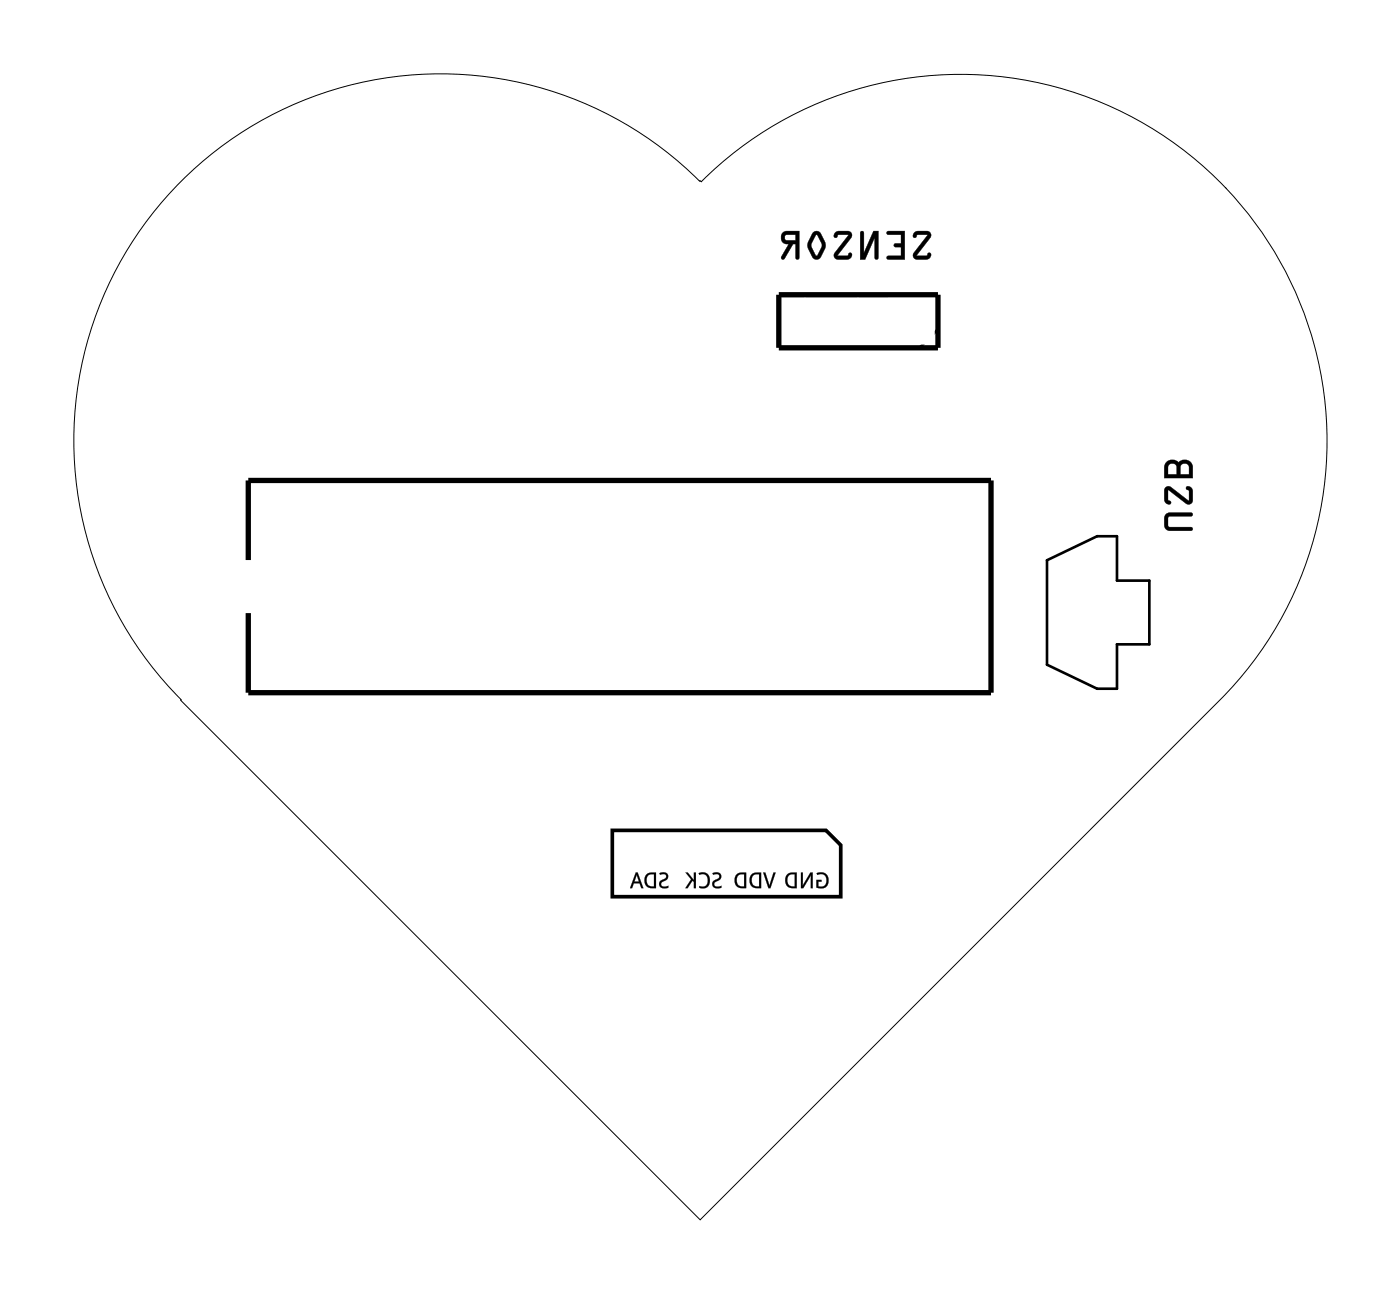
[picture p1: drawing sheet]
<svg xmlns="http://www.w3.org/2000/svg" width="67mm" height="62mm" viewBox="0 0 67 62" stroke-linecap="round" stroke-linejoin="round" font-family="sans-serif">
<path d="M8.7 8.7a17.6 17.6 0 0 1 24.9 0 17.6 17.6 0 0 1 25.1 .3 17.6 17.6 0 0 1-.3 24.5l-24.9 24.9-24.8-24.9a17.6 17.6 0 0 1 0-24.8z" fill="none" stroke="#000" stroke-width=".05"/>
<path d="M37.3 14.1h7.6v2.6h-7.6zM11.9 26.8v-3.8h35.5v10.2h-35.5v-3.8" fill="none" stroke="#000" stroke-width=".25"/>
<path d="M29.3 39.8h10.2l.8 .7v2.4h-11z" fill="none" stroke="#000" stroke-width=".18"/>
<g fill="#000">
<path d="M43.8 11.1l-.1 .2 .1 .1 .1-.2 .5 .1-.6 .8-.1 .2 .2 .1h.5l.2-.1-.1-.2-.2 .1h-.4l.6-.8 .1-.2-.2-.1zM42.5 11.1v.1h.6v.5h-.3v.1h.3v.4h-.6v.2h.8v-1.3zM41.2 11.1v1.3h.2l.5-1v.9l.1 .1 .1-1.3h-.3l-.4 1v-1zM40 11.1l-.1 .2 .1 .1 .2-.2 .4 .1-.6 .8-.1 .2 .2 .1h.5l.2-.1-.1-.2-.1 .1h-.5l.7-.8v-.2l-.2-.1zM38.9 11.1l-.2 .6 .2 .6a.23 .23 0 0 0 .4 0l.2-.6-.2-.6h-.2zM39.1 11.2l.3 .5-.3 .5-.3-.5zM37.5 11.1a.32 .32 0 0 0-.1 .4 .32 .32 0 0 0 .4 .2l-.4 .7h.1l.5-.7h.1v.6l.1 .1 .1-1.3zM37.6 11.3l.5-.1v.3h-.5z"/>
<path d="M43.8 11.1l-.1 .2a.13 .13 0 0 0 .1 .1 .13 .13 0 0 0 .1-.2l.5 .1-.7 .8 .1 .3h.6l.2-.2a.13 .13 0 0 0-.2-.1 .13 .13 0 0 0-.1 .1h-.4l.6-.8a.21 .21 0 0 0 .1-.2 .21 .21 0 0 0-.2-.1zM43.8 11.1h.6a.2 .2 0 0 1 .1 .3l-.6 .8 .4 .1 .2-.2 .1 .2-.2 .1h-.5a.19 .19 0 0 1-.2-.1 .19 .19 0 0 1 .1-.2l.6-.8-.5-.1-.1 .2zM42.5 11.1v.1h.6v.5l-.2-.1a.1 .1 0 0 0-.1 .1 .1 .1 0 0 0 .1 .1h.2v.4h-.6a.1 .1 0 0 0-.1 .1 .1 .1 0 0 0 .1 .1h.8v-1.3zM42.5 11.1h.8v1.3h-.8v-.1h.6v-.5h-.2l-.1-.1h.1h.2v-.5h-.6zM41.2 11.1v1.3h.2l.5-1v.9a.1 .1 0 0 0 .1 .1 .1 .1 0 0 0 .1-.1v-1.2h-.3l-.4 1v-1zM41.2 11.1h.2v1l.4-1h.3l-.1 1.3-.1-.1v-.9l-.5 1h-.2zM40 11.1l-.1 .2a.13 .13 0 0 0 .2 .1 .13 .13 0 0 0 .1-.2l.4 .1-.6 .8v.3h.6l.2-.2a.13 .13 0 0 0-.1-.1 .13 .13 0 0 0-.1 .1h-.5l.7-.8a.21 .21 0 0 0 0-.2 .21 .21 0 0 0-.2-.1zM40 11.1h.6a.2 .2 0 0 1 .2 .3l-.7 .8 .5 .1 .1-.2 .1 .2-.2 .1h-.5a.19 .19 0 0 1-.1-.1 .19 .19 0 0 1 0-.2l.6-.8-.4-.1-.2 .2zM38.9 11.1l-.2 .6 .2 .6a.24 .24 0 0 0 .4 0l.2-.5v-.2l-.2-.5h-.2zM38.9 11.1a.23 .23 0 0 1 .4 .1l.2 .5-.2 .6a.24 .24 0 0 1-.4 0l-.2-.6zM39.1 11.3l.2 .4-.2 .5-.3-.5zM39.1 11.2l-.3 .5 .3 .6 .3-.6-.3-.4zM37.5 11.1a.32 .32 0 0 0-.1 .4 .32 .32 0 0 0 .4 .2l-.4 .6a.1 .1 0 0 0 0 .1 .1 .1 0 0 0 .2 0l.4-.7h.1v.6a.1 .1 0 0 0 .1 .1 .1 .1 0 0 0 .1-.1v-1.2h-.6zM37.5 11.1h.8l-.1 1.3-.1-.1v-.6h-.1l-.4 .7h-.2l.4-.7a.31 .31 0 0 1-.4-.2 .31 .31 0 0 1 .1-.4zM37.6 11.3l.5-.1v.3h-.5zM37.6 11.3v.2h.5v-.3z"/>
<path d="M55.8 24.6l-.1 .5 .2 .3h1.2l-.1-.2h-1l-.1-.1 .1-.4h1l.1-.1v-.1h-1.1zM55.8 23.3l-.1 .6 .2 .2h.2l-.2-.2v-.4l.9 .6 .3-.1v-.5l-.1-.2-.2 .1 .1 .1v.5l-.9-.7zM55.8 22.1l-.1 .3v.5h1.4v-.5a.39 .39 0 0 0-.3-.4 .39 .39 0 0 0-.4 .1l-.2-.1zM56 22.2h.3v.5h-.4zM56.6 22.2h.3v.5h-.4z"/>
<path d="M55.8 24.6l-.1 .5 .2 .3h1.1a.1 .1 0 0 0 .1-.1 .1 .1 0 0 0-.1-.1h-1l-.1-.1 .1-.4h1a.1 .1 0 0 0 .1-.1 .1 .1 0 0 0-.1-.1h-1zM55.8 24.6l.2-.1 1 .1 .1 .1h-.1h-1l-.1 .4 .1 .1h1l.1 .2h-1.2l-.1-.3zM55.8 23.3v.7l.2 .2a.13 .13 0 0 0 .1-.2 .13 .13 0 0 0-.2-.1v-.4l.9 .6a.21 .21 0 0 0 .2 0 .21 .21 0 0 0 .1-.2v-.5l-.2-.1a.13 .13 0 0 0-.1 .1 .13 .13 0 0 0 .1 .1v.5l-.8-.7zM55.8 23.3h.2l.9 .7v-.5l-.1-.1 .2-.1 .1 .1v.5a.2 .2 0 0 1-.3 .2l-.9-.7v.5l.2 .2h-.3v-.2zM55.8 22.1l-.1 .3v.5h1.4v-.5a.4 .4 0 0 0-.3-.4 .4 .4 0 0 0-.4 .1l-.2-.1zM55.9 22.1l.3-.1 .2 .2a.39 .39 0 0 1 .4-.2 .39 .39 0 0 1 .3 .4v.5h-1.4l.1-.5zM56 22.3h.3v.4h-.4zM56 22.2l-.1 .5h.4v-.5zM56.6 22.3h.3v.4h-.4zM56.6 22.2l-.1 .5h.4v-.5z"/>
<path d="M31.6 41.8v.1a.15 .15 0 0 1 .3 0 .15 .15 0 0 1-.2 .2 .23 .23 0 0 0-.1 .4 .23 .23 0 0 0 .4-.1 .16 .16 0 0 1-.3 0 .16 .16 0 0 1 .1-.2 .24 .24 0 0 0 .1-.4 .24 .24 0 0 0-.3 0zM31.6 41.8a.25 .25 0 0 1 .4 .1 .25 .25 0 0 1-.3 .3 .18 .18 0 0 0 .1 .2 .18 .18 0 0 0 .2 0v.1a.26 .26 0 0 1-.4-.1 .26 .26 0 0 1 .3-.4 .16 .16 0 0 0-.1-.2 .16 .16 0 0 0-.2 .1zM30.9 41.9a.42 .42 0 0 0 0 .5 .42 .42 0 0 0 .5 .1v-.7zM31 41.9l.4-.1v.7a.4 .4 0 0 1-.5-.1 .4 .4 0 0 1 .1-.5zM31 41.9h.3v.5a.31 .31 0 0 1-.3-.1 .31 .31 0 0 1 0-.4zM31 41.9a.31 .31 0 0 0 0 .4 .31 .31 0 0 0 .3 .1v-.6zM30.4 41.8l-.2 .7h.1v-.2h.3l.1 .2h.1l-.3-.7zM30.4 41.8h.1l.3 .7h-.1l-.1-.2h-.3v.2h-.1zM30.5 41.9l.1 .3h-.2zM30.5 41.9l-.1 .3h.2z"/>
<path d="M31.6 41.8v.1a.17 .17 0 0 1 .2 0 .17 .17 0 0 1 .1 .2 .17 .17 0 0 1-.2 0 .22 .22 0 0 0-.1 .4 .22 .22 0 0 0 .4-.1 .16 .16 0 0 1-.3 0 .16 .16 0 0 1 .1-.2 .24 .24 0 0 0 .2-.4 .24 .24 0 0 0-.4 0zM30.9 41.9a.41 .41 0 0 0 0 .5 .41 .41 0 0 0 .5 .1v-.7zM31 41.9h.3v.5a.31 .31 0 0 1-.3-.1 .31 .31 0 0 1 0-.4zM30.4 41.8l-.2 .7h.1v-.2h.3l.1 .2h.1l-.3-.7zM30.5 41.9l.1 .3h-.2z"/>
<path d="M34.1 41.8v.1a.15 .15 0 0 1 .3 0 .15 .15 0 0 1-.1 .2 .23 .23 0 0 0-.1 .4 .23 .23 0 0 0 .3-.1 .16 .16 0 0 1-.2 0 .16 .16 0 0 1 .1-.2 .24 .24 0 0 0 .1-.4 .24 .24 0 0 0-.4 0zM34.1 41.8a.25 .25 0 0 1 .4 .1 .25 .25 0 0 1-.3 .3 .18 .18 0 0 0 .1 .2 .18 .18 0 0 0 .2 0v.1a.26 .26 0 0 1-.4-.1 .26 .26 0 0 1 .3-.4 .16 .16 0 0 0-.1-.2 .16 .16 0 0 0-.2 .1zM33.4 41.8l.1 .1a.28 .28 0 0 1 .4 .3 .28 .28 0 0 1-.4 .2 .31 .31 0 0 0 .4 .1 .31 .31 0 0 0 .1-.4 .36 .36 0 0 0-.6-.3zM33.4 41.8h.1a.38 .38 0 0 1 .5 .3 .38 .38 0 0 1-.5 .4v-.1a.29 .29 0 0 0 .4-.2 .29 .29 0 0 0-.4-.3zM32.8 41.8l.3 .3-.3 .4h.1l.3-.3v.3h.1v-.7h-.1v.3l-.3-.3zM32.8 41.8h.1l.3 .4v-.4h.1v.7h-.1v-.3h-.1l-.2 .3h-.1l.3-.4z"/>
<path d="M34.1 41.8v.1a.17 .17 0 0 1 .3 0 .17 .17 0 0 1 0 .2 .17 .17 0 0 1-.2 0 .22 .22 0 0 0 0 .4 .22 .22 0 0 0 .3-.1 .16 .16 0 0 1-.2 0 .16 .16 0 0 1 0-.2 .24 .24 0 0 0 .2-.4 .24 .24 0 0 0-.4 0zM33.4 41.8l.1 .1a.29 .29 0 0 1 .4 .3 .29 .29 0 0 1-.4 .2 .31 .31 0 0 0 .4 .1 .31 .31 0 0 0 .1-.4 .35 .35 0 0 0-.6-.3zM32.8 41.8l.3 .3-.3 .4h.1l.3-.3v.3h.1v-.7h-.1v.3l-.3-.3z"/>
<path d="M36.5 41.8l.3 .7h.1l.2-.7h-.1l-.2 .6-.2-.6zM36 41.9a.41 .41 0 0 0 0 .5 .41 .41 0 0 0 .4 .1v-.7zM36.1 41.9h.2v.5a.31 .31 0 0 1-.3-.1 .31 .31 0 0 1 .1-.4zM35.3 41.9a.41 .41 0 0 0-.1 .5 .41 .41 0 0 0 .5 .1v-.7zM35.3 41.9h.3v.5a.31 .31 0 0 1-.3-.1 .31 .31 0 0 1 0-.4z"/>
<path d="M36.5 41.8l.3 .7h.1l.2-.7h-.1l-.2 .6-.2-.6zM36.5 41.8h.1l.2 .6 .2-.6h.1l-.2 .7h-.1zM36 41.9a.42 .42 0 0 0-.1 .5 .42 .42 0 0 0 .5 .1v-.7zM36 41.9l.4-.1v.7a.4 .4 0 0 1-.4-.1 .4 .4 0 0 1 0-.5zM36.1 41.9h.2v.5a.31 .31 0 0 1-.3-.1 .31 .31 0 0 1 .1-.4zM36 41.9a.31 .31 0 0 0 0 .4 .31 .31 0 0 0 .3 .1v-.6zM35.3 41.9a.42 .42 0 0 0-.1 .5 .42 .42 0 0 0 .5 .1v-.7zM35.3 41.9l.4-.1v.7a.4 .4 0 0 1-.5-.1 .4 .4 0 0 1 .1-.5zM35.3 41.9h.3v.5a.31 .31 0 0 1-.3-.1 .31 .31 0 0 1 0-.4zM35.3 41.9a.31 .31 0 0 0 0 .4 .31 .31 0 0 0 .3 .1v-.6z"/>
<path d="M39.1 41.8v.1a.3 .3 0 0 1 .5 .2 .3 .3 0 0 1-.4 .3v-.2h.1v-.1h-.2v.4a.39 .39 0 0 0 .6-.3 .39 .39 0 0 0-.6-.4zM38.3 41.8v.7h.2l.3-.6v.6h.1v-.7h-.1l-.4 .6v-.6zM37.7 41.9a.41 .41 0 0 0 0 .5 .41 .41 0 0 0 .4 .1v-.7zM37.8 41.9h.2v.5a.31 .31 0 0 1-.3-.1 .31 .31 0 0 1 .1-.4z"/>
<path d="M39.1 41.8v.1a.29 .29 0 0 1 .5 .2 .29 .29 0 0 1-.4 .3v-.2h.1v-.1h-.2v.4a.4 .4 0 0 0 .6-.3 .4 .4 0 0 0-.6-.4zM39.1 41.8a.39 .39 0 0 1 .6 .4 .39 .39 0 0 1-.6 .3v-.4h.2v.1h-.1v.2a.3 .3 0 0 0 .4-.3 .3 .3 0 0 0-.5-.2zM38.3 41.8v.7h.2l.3-.6v.6h.1v-.7h-.1l-.4 .6v-.6zM38.3 41.8h.1v.6l.4-.6h.1v.7h-.1v-.6l-.3 .6h-.2zM37.7 41.9a.42 .42 0 0 0-.1 .5 .42 .42 0 0 0 .6 .1v-.7zM37.7 41.9l.4-.1v.7a.4 .4 0 0 1-.4-.1 .4 .4 0 0 1 0-.5zM37.8 41.9h.2v.5a.31 .31 0 0 1-.3-.1 .31 .31 0 0 1 .1-.4zM37.8 41.9a.31 .31 0 0 0-.1 .4 .31 .31 0 0 0 .4 .1v-.6z"/>
</g>
<path d="M44.9 15.8l-.9 .9M50.1 26.8l2.4-1.1h1v2.1h1.5v3h-1.5v2.2h-1l-2.4-1.2z" fill="none" stroke="#000" stroke-width=".13"/>
<path d="M12.5 23.6h1.4v1.4h-1.4z" fill="#fff"/>
<path d="M12.5 23.6h1.4v1.4h-1.4z" fill="none" stroke="#fff" stroke-width=".76" stroke-linecap="butt"/>
<circle cx="13.2" cy="24.3" r=".7" fill="#fff"/>
<circle cx="13.2" cy="24.3" r=".7" fill="none" stroke="#fff" stroke-width=".76" stroke-linecap="butt"/>
<circle cx="13.2" cy="31.9" r=".7" fill="#fff"/>
<circle cx="13.2" cy="31.9" r=".7" fill="none" stroke="#fff" stroke-width=".76" stroke-linecap="butt"/>
<circle cx="15.7" cy="24.3" r=".7" fill="#fff"/>
<circle cx="15.7" cy="24.3" r=".7" fill="none" stroke="#fff" stroke-width=".76" stroke-linecap="butt"/>
<circle cx="15.7" cy="31.9" r=".7" fill="#fff"/>
<circle cx="15.7" cy="31.9" r=".7" fill="none" stroke="#fff" stroke-width=".76" stroke-linecap="butt"/>
<circle cx="18.2" cy="24.3" r=".7" fill="#fff"/>
<circle cx="18.2" cy="24.3" r=".7" fill="none" stroke="#fff" stroke-width=".76" stroke-linecap="butt"/>
<circle cx="18.2" cy="31.9" r=".7" fill="#fff"/>
<circle cx="18.2" cy="31.9" r=".7" fill="none" stroke="#fff" stroke-width=".76" stroke-linecap="butt"/>
<circle cx="20.8" cy="24.3" r=".7" fill="#fff"/>
<circle cx="20.8" cy="24.3" r=".7" fill="none" stroke="#fff" stroke-width=".76" stroke-linecap="butt"/>
<circle cx="20.8" cy="31.9" r=".7" fill="#fff"/>
<circle cx="20.8" cy="31.9" r=".7" fill="none" stroke="#fff" stroke-width=".76" stroke-linecap="butt"/>
<circle cx="23.3" cy="24.3" r=".7" fill="#fff"/>
<circle cx="23.3" cy="24.3" r=".7" fill="none" stroke="#fff" stroke-width=".76" stroke-linecap="butt"/>
<circle cx="23.3" cy="31.9" r=".7" fill="#fff"/>
<circle cx="23.3" cy="31.9" r=".7" fill="none" stroke="#fff" stroke-width=".76" stroke-linecap="butt"/>
<circle cx="25.9" cy="24.3" r=".7" fill="#fff"/>
<circle cx="25.9" cy="24.3" r=".7" fill="none" stroke="#fff" stroke-width=".76" stroke-linecap="butt"/>
<circle cx="25.9" cy="31.9" r=".7" fill="#fff"/>
<circle cx="25.9" cy="31.9" r=".7" fill="none" stroke="#fff" stroke-width=".76" stroke-linecap="butt"/>
<circle cx="28.4" cy="24.3" r=".7" fill="#fff"/>
<circle cx="28.4" cy="24.3" r=".7" fill="none" stroke="#fff" stroke-width=".76" stroke-linecap="butt"/>
<circle cx="28.4" cy="31.9" r=".7" fill="#fff"/>
<circle cx="28.4" cy="31.9" r=".7" fill="none" stroke="#fff" stroke-width=".76" stroke-linecap="butt"/>
<circle cx="30.9" cy="24.3" r=".7" fill="#fff"/>
<circle cx="30.9" cy="24.3" r=".7" fill="none" stroke="#fff" stroke-width=".76" stroke-linecap="butt"/>
<circle cx="30.9" cy="31.9" r=".7" fill="#fff"/>
<circle cx="30.9" cy="31.9" r=".7" fill="none" stroke="#fff" stroke-width=".76" stroke-linecap="butt"/>
<circle cx="33.5" cy="24.3" r=".7" fill="#fff"/>
<circle cx="33.5" cy="24.3" r=".7" fill="none" stroke="#fff" stroke-width=".76" stroke-linecap="butt"/>
<circle cx="33.5" cy="31.9" r=".7" fill="#fff"/>
<circle cx="33.5" cy="31.9" r=".7" fill="none" stroke="#fff" stroke-width=".76" stroke-linecap="butt"/>
<circle cx="36" cy="24.3" r=".7" fill="#fff"/>
<circle cx="36" cy="24.3" r=".7" fill="none" stroke="#fff" stroke-width=".76" stroke-linecap="butt"/>
<circle cx="36" cy="31.9" r=".7" fill="#fff"/>
<circle cx="36" cy="31.9" r=".7" fill="none" stroke="#fff" stroke-width=".76" stroke-linecap="butt"/>
<circle cx="38.6" cy="24.3" r=".7" fill="#fff"/>
<circle cx="38.6" cy="24.3" r=".7" fill="none" stroke="#fff" stroke-width=".76" stroke-linecap="butt"/>
<circle cx="38.6" cy="31.9" r=".7" fill="#fff"/>
<circle cx="38.6" cy="31.9" r=".7" fill="none" stroke="#fff" stroke-width=".76" stroke-linecap="butt"/>
<circle cx="41.1" cy="24.3" r=".7" fill="#fff"/>
<circle cx="41.1" cy="24.3" r=".7" fill="none" stroke="#fff" stroke-width=".76" stroke-linecap="butt"/>
<circle cx="41.1" cy="31.9" r=".7" fill="#fff"/>
<circle cx="41.1" cy="31.9" r=".7" fill="none" stroke="#fff" stroke-width=".76" stroke-linecap="butt"/>
<circle cx="43.6" cy="24.3" r=".7" fill="#fff"/>
<circle cx="43.6" cy="24.3" r=".7" fill="none" stroke="#fff" stroke-width=".76" stroke-linecap="butt"/>
<circle cx="43.6" cy="31.9" r=".7" fill="#fff"/>
<circle cx="43.6" cy="31.9" r=".7" fill="none" stroke="#fff" stroke-width=".76" stroke-linecap="butt"/>
<circle cx="46.2" cy="24.3" r=".7" fill="#fff"/>
<circle cx="46.2" cy="24.3" r=".7" fill="none" stroke="#fff" stroke-width=".76" stroke-linecap="butt"/>
<circle cx="46.2" cy="31.9" r=".7" fill="#fff"/>
<circle cx="46.2" cy="31.9" r=".7" fill="none" stroke="#fff" stroke-width=".76" stroke-linecap="butt"/>
<path d="M42.9 14.6h1.5v1.5h-1.5z" fill="#fff"/>
<path d="M42.9 14.6h1.5v1.5h-1.5z" fill="none" stroke="#fff" stroke-width=".76" stroke-linecap="butt"/>
<circle cx="43.6" cy="15.4" r=".74" fill="#fff"/>
<circle cx="43.6" cy="15.4" r=".74" fill="none" stroke="#fff" stroke-width=".76" stroke-linecap="butt"/>
<path d="M43.6 15.4h.1" fill="none" stroke="#fff" stroke-width=".25"/>
<circle cx="41.1" cy="15.4" r=".74" fill="#fff"/>
<circle cx="41.1" cy="15.4" r=".74" fill="none" stroke="#fff" stroke-width=".76" stroke-linecap="butt"/>
<circle cx="38.6" cy="15.4" r=".74" fill="#fff"/>
<circle cx="38.6" cy="15.4" r=".74" fill="none" stroke="#fff" stroke-width=".76" stroke-linecap="butt"/>
<circle cx="52.2" cy="29.3" r=".35" fill="#fff"/>
<circle cx="52.2" cy="29.3" r=".35" fill="none" stroke="#fff" stroke-width=".45"/>
<circle cx="54.1" cy="28.7" r=".35" fill="#fff"/>
<circle cx="54.1" cy="28.7" r=".35" fill="none" stroke="#fff" stroke-width=".45"/>
<circle cx="54.1" cy="30" r=".35" fill="#fff"/>
<circle cx="54.1" cy="30" r=".35" fill="none" stroke="#fff" stroke-width=".45"/>
<circle cx="52.5" cy="28" r=".35" fill="#fff"/>
<circle cx="52.5" cy="28" r=".35" fill="none" stroke="#fff" stroke-width=".45"/>
<circle cx="52.5" cy="30.6" r=".35" fill="#fff"/>
<circle cx="52.5" cy="30.6" r=".35" fill="none" stroke="#fff" stroke-width=".45"/>
<circle cx="52.2" cy="29.3" r=".35" fill="#fff"/>
<circle cx="52.2" cy="29.3" r=".35" fill="none" stroke="#fff" stroke-width=".45"/>
<circle cx="54.1" cy="28.7" r=".35" fill="#fff"/>
<circle cx="54.1" cy="28.7" r=".35" fill="none" stroke="#fff" stroke-width=".45"/>
<circle cx="54.1" cy="30" r=".35" fill="#fff"/>
<circle cx="54.1" cy="30" r=".35" fill="none" stroke="#fff" stroke-width=".45"/>
<circle cx="52.5" cy="28" r=".35" fill="#fff"/>
<circle cx="52.5" cy="28" r=".35" fill="none" stroke="#fff" stroke-width=".45"/>
<circle cx="52.5" cy="30.6" r=".35" fill="#fff"/>
<circle cx="52.5" cy="30.6" r=".35" fill="none" stroke="#fff" stroke-width=".45"/>
</svg>
